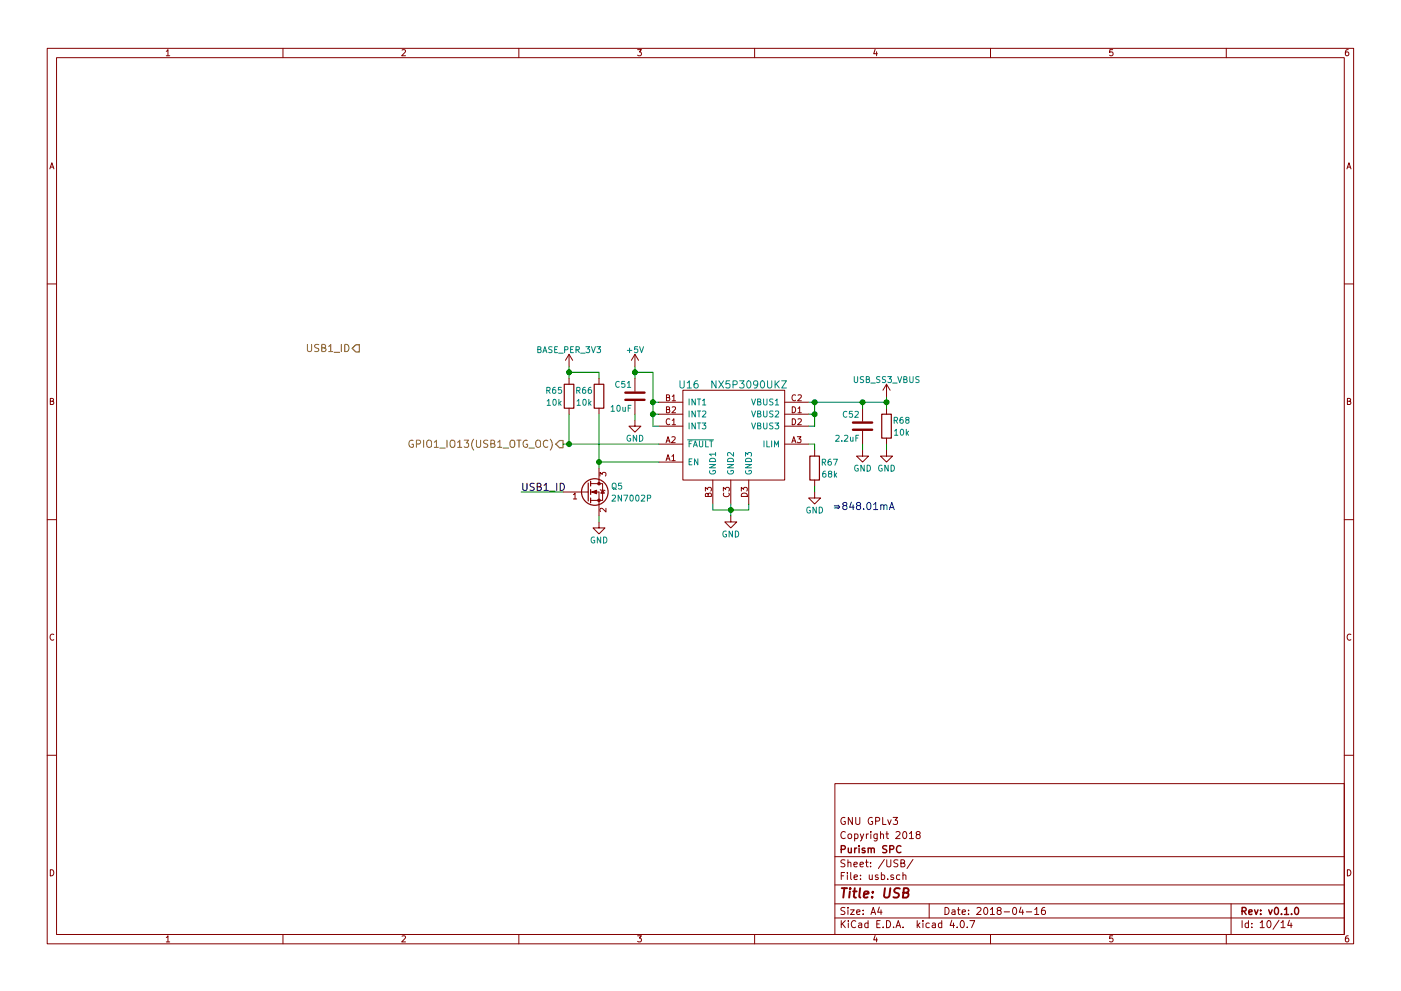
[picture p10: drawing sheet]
<svg xmlns="http://www.w3.org/2000/svg" width="297mm" height="210mm" viewBox="0 0 297 210" stroke-linecap="round" stroke-linejoin="round" font-family="sans-serif">
<g fill="none" stroke="#840000" stroke-width=".21">
<path d="M10 10.3h277v189.9h-277zM12 12.2h273v186.1h-273zM35.3 10.9l.3-.4v1.3M35.3 11.8h.7M60 10.3v1.9M85.2 10.6l.5-.1 .3 .4-.8 .9h.8M110 10.3v1.9M135.2 10.5h.8l-.4 .5 .3 .1 .1 .2-.1 .4-.2 .1-.5-.1M160 10.3v1.9M185.5 10.5l-.3 .9h.8M185.9 11v.8M210 10.3v1.9"/>
<path d="M235.9 10.5h-.6v.6h.6l.1 .5-.3 .2-.4-.1M260 10.3v1.9M285.9 10.5l-.4 .1-.2 .2-.1 .8 .3 .2 .4-.1 .1-.4-.1-.2-.4-.1-.3 .3M10.6 35.8l.4-1.3 .4 1.3M10.7 35.5h.6M285.6 35.8l.4-1.3 .4 1.3M285.7 35.5h.6M10 60.2h2M120.6 75.2v2.5M120.6 75.2l-.7 1.2M120.6 75.2l.8 1.2M134.6 75.2v2.5"/>
<path d="M134.6 75.2l-.7 1.2M134.6 75.2l.8 1.2M285 60.2h2M10.7 85.1h.5l.1-.5-.6-.1v1.3h.5l.2-.4-.3-.3M120.6 80.3v1.2M120.6 86.6v1.3M127 80.3v1.2M127 86.6v1.3M127 99.3v3.3M134.6 89.1v1.3h1.3l-1.3 1.3-1.3-1.3h1.3M134.6 80.3v2.8M134.6 85.1v2.8"/>
<path d="M139.7 98h5.1M139.7 85.3h5.1M139.7 90.4h5.1M139.7 87.9h5.1M139.7 94.2h5.1M141.2 97.7l.4-1.2 .5 1.2M141.2 93.9l.4-1.2 .5 1.2M141.3 84.3l.6-.1v-.3l-.6-.1v1.2h.5l.2-.4-.3-.3M141.3 86.9l.6-.1v-.4l-.6-.1v1.3h.5l.2-.5-.3-.2M141.4 97.4h.5M141.4 93.5h.5M142 88.9a.56 .56 0 0 0-.8 .6 .56 .56 0 0 0 .8 .5"/>
<path d="M142.4 96.8l.4-.3v1.2M142.4 92.8l.5-.1 .3 .3-.8 .9h.8M142.4 97.7h.8M142.5 84.1l.4-.3v1.2M142.5 89.2l.4-.4v1.3M142.5 86.4l.5-.1 .2 .4-.8 .9h.8M142.5 85h.7M142.5 90.1h.7M144.8 82.8h21.6v19h-21.6zM166.4 85.3h5M166.4 90.4h5M166.4 87.9h5"/>
<path d="M166.4 94.2h5M167.9 93.9l.4-1.2 .4 1.2M168 86.3a.64 .64 0 0 1 .7 .6 .64 .64 0 0 1-.7 .7zM168 88.8a.64 .64 0 0 1 .7 .7 .64 .64 0 0 1-.7 .6zM168 93.5h.6M168.7 83.9a.56 .56 0 0 0-.8 .5 .56 .56 0 0 0 .8 .5M169 92.7h.8l-.4 .4 .4 .1v.6l-.2 .1-.6-.1M169.2 86.7l.3-.4v1.3M169.2 83.9l.5-.1 .2 .3-.8 .9h.8M169.2 88.9l.5-.1 .2 .4-.8 .9h.8M169.2 87.6h.7M172.7 95.5v1.3"/>
<path d="M182.9 95.5v1.3h1.2l-1.2 1.2-1.3-1.2h1.3M182.9 86.6v2.8M182.9 91.4v2.8M188 95.5v1.3h1.2l-1.2 1.2-1.3-1.2h1.3M188 81.5v2.6M188 86.6v1.3M188 93v1.2M188 81.5l-.8 1.3M188 81.5l.7 1.3M285.7 85.1h.5l.1-.5-.6-.1v1.3h.5l.2-.4-.3-.3M10 110.3h2M119.4 104.4h5.3"/>
<path d="M121.6 104.9l.3-.3v1.3M121.6 105.9h.7M125.2 104.4h1.8v5.1M125.2 102.6h1.8M127 102.6h.8v3.6h-2.6M127 110.7v1.3h1.3l-1.3 1.3-1.3-1.3h1.3M127.2 101v-.8l.5 .5 .1-.4h.5l.2 .2-.2 .5M127.3 103.9l1 .2M127.8 104l.3 .6h-.7zM128.5 107.8v.8l-.9-.8-.4 .3 .1 .5M149.6 104.2v-.8l.4 .4 .1-.4h.6l.1 .2-.1 .6M150.1 104.9l.3-.3 .4 .2v.5h-1.2l.1-.6h.3l.1 .6"/>
<path d="M151.1 101.8v5.1M153.4 104.2v-.8l.4 .4 .1-.4h.6l.1 .2-.1 .6M153.5 104.6a.56 .56 0 0 0 .5 .8 .56 .56 0 0 0 .5-.8M154.9 109.5v1.2h1.3l-1.3 1.3-1.2-1.3h1.2M154.9 101.8v5.1M157.2 104.2v-.8l.5 .4 .1-.4h.5l.1 .2-.1 .6M157.2 104.8a.69 .69 0 0 1 .8-.1 .69 .69 0 0 1 .4 .6h-1.2zM158.7 101.8v5.1M172.7 104.4v1.3h1.3l-1.3 1.2-1.3-1.2h1.3M172.7 101.8v1.3M285 110.3h2M11.4 134.6a.58 .58 0 0 0-.8 .6 .58 .58 0 0 0 .8 .5"/>
<path d="M286.4 134.6a.58 .58 0 0 0-.8 .6 .58 .58 0 0 0 .8 .5M10 160.2h2M177 166.3h108v32h-108zM179.1 173.5a.69 .69 0 0 0-.8 .7 .69 .69 0 0 0 .9 .6v-.5h-.3M179.2 176.6a.71 .71 0 0 0-1 .5 .71 .71 0 0 0 .7 .8l.3-.1M179.9 177.1l.2-.2 .4 .2 .1 .5-.2 .2-.3 .1-.2-.1zM180.7 173.4v1.5l-.8-1.5v1.5M181.2 177l.4-.1 .3 .3-.1 .6h-.6M181.2 176.9v1.5M181.4 173.4v1.2l.3 .3h.3l.3-.3v-1.2M182.4 176.9l.4 1M183.1 176.9l-.5 1.4-.2 .1"/>
<path d="M183.7 176.9v1M184.1 176.9l-.4 .3M184.6 176.4v.2M184.6 176.9v1M184.9 173.5a.69 .69 0 0 0-.8 .7 .69 .69 0 0 0 .9 .6v-.5h-.3M185.6 174.2l.8-.1 .1-.2-.1-.3-.2-.2h-.6v1.5M186 176.9l-.1 1.4-.2 .1h-.4M186 177l-.5-.1-.2 .3v.6l.2 .1 .5-.1M186.7 177.1l.2-.2 .4 .1v.9M186.7 176.4v1.5M187.1 173.4v1.5h.8M187.8 176.9h.6"/>
<path d="M188 176.4v1.3l.4 .2M188.2 173.9l.4 1 .4-1M189.4 173.4h.9l-.5 .6 .4 .1v.7l-.2 .1-.6-.1M190 176.6l.6-.2 .2 .5-.9 1h.9M191.5 176.6l.2-.2a.8 .8 0 0 1 .6 .8 .8 .8 0 0 1-.6 .7l-.3-.5zM192.8 176.9l.4-.5v1.5M192.8 177.9h.9M194.5 177.1l-.3-.3 .1-.2 .2-.2 .4 .1 .2 .2-.1 .2-.5 .2-.3 .3v.2l.3 .3h.3l.3-.3v-.2l-.3-.3M285 160.2h2M10.7 184.5a.65 .65 0 0 1 .7 .7 .65 .65 0 0 1-.7 .6zM35.3 198.9l.3-.4v1.3M35.3 199.8h.7"/>
<path d="M60 198.3v1.9M85.2 198.6l.5-.1 .3 .4-.8 .9h.8M110 198.3v1.9M135.2 198.5h.8l-.4 .5 .3 .1 .1 .2-.1 .4-.2 .1-.5-.1M160 198.3v1.9M177 194.8h108M177 191.8h108M177 187.8h108M177 181.8h108M178.4 195.3v1.5M178.4 185.8h.5M178.6 196l.6 .8"/>
<path d="M179.1 185.1h-.7v1.5M179.1 192.6l-.5-.1-.3 .3 .1 .3 .7 .4v.4l-.2 .1-.6-.1M179.1 182.5l-.5-.1-.3 .3 .1 .3 .7 .4v.4l-.2 .1-.6-.1M179.2 195.3l-.8 .9M179.7 185.1v.2M179.7 185.6v1M179.8 192.5v.2M179.8 183.1l.2-.2 .4 .1v.9M179.8 182.4v1.5M179.8 193v1M179.9 195.3v.2M179.9 195.8v1"/>
<path d="M180.3 193h.8l-.8 1h.8M180.4 185.1v1.3l.2 .2M181.1 183.4l.7-.1-.1-.3-.4-.1-.2 .2v.7h.6M181.1 186.1l.7-.1-.1-.3-.4-.1-.2 .2 .1 .7h.5M181.4 195.5a.71 .71 0 0 0-1 .5 .71 .71 0 0 0 .8 .8l.2-.1M181.6 193.5l.7-.1v-.3l-.4-.1-.3 .2 .1 .7h.6M182.1 195.9h.6v.9M182.3 183.4l.8-.1-.1-.3-.4-.1-.3 .2 .1 .7h.6M182.4 186.5v.1M182.4 185.7v.1M182.7 196.2l-.7 .3 .2 .3 .5-.1M183 193.9v.1"/>
<path d="M183 193.1v.1M183.5 182.9h.6M183.7 182.4v1.3l.4 .2M184 195.9l-.4-.1-.3 .3 .1 .6 .2 .1 .4-.1M184 195.3v1.5M184.3 185.6l.1 .9 .3 .1 .2-.1M184.6 183.8v.1M184.6 183v.1M184.7 194l.4-1.5 .5 1.5M184.8 193.6h.7M184.9 185.6v1M185.5 198.5l-.3 .9h.8"/>
<path d="M185.9 199v.8M185.9 196h.5M186.2 185.7l-.4-.1-.2 .2v.2l.6 .2v.3h-.6M186.4 192.5l-.3 1h.9M186.6 195.3h-.7v1.5h.7M186.8 193v1M186.9 185.7l.4-.1 .3 .3-.1 .6h-.6M186.9 185.1v1.5M187.2 196.7v.1M187.5 182.3l-1.3 2M188 195.3a.76 .76 0 0 1 .8 .8 .76 .76 0 0 1-.8 .7zM188 182.4v1.2l.3 .3h.3l.3-.3v-1.2"/>
<path d="M188.2 186.5v.1M189.4 185.7l-.3-.1-.3 .2 .1 .2 .5 .2v.3h-.6M189.5 196.7v.1M190 196.8l.4-1.5 .6 1.5M190.1 196.4h.7M190.4 182.5l-.6-.1-.3 .3 .1 .3 .7 .4v.4l-.2 .1-.6-.1M190.8 185.7l-.5-.1-.2 .3v.6l.2 .1 .5-.1M191 183.1l.7-.1v-.4l-.2-.2h-.5v1.5h.6l.2-.1 .1-.4-.4-.3M191.4 185.7l.2-.1 .4 .1 .1 .9M191.4 185.1v1.5M191.5 196.7v.1M193.6 182.3l-1.3 2"/>
<path d="M194.5 195.3v1.5M194.6 196.3l.4 .5M195 195.8l-.5 .6M195.7 195.3v.2M195.7 195.8v1M197 191.8v3M197 195.9l-.4-.1-.3 .3 .1 .6 .2 .1 .4-.1M197.7 195.9h.6v.9M198.3 196.2l-.7 .3 .2 .3 .5-.1M199.7 195.9l-.5-.1-.2 .3v.6l.2 .1 .5-.1M199.7 195.3v1.5M200.4 192.5a.76 .76 0 0 1 .8 .8 .76 .76 0 0 1-.8 .7z"/>
<path d="M201.8 195.2l-.4 1.1h1M201.9 193.1h.5l.1 .9M202.2 195.8v1M202.5 193.4l-.7 .3 .2 .3 .5-.1M202.9 196.7v.1M203 193h.6M203.2 192.5v1.3l.4 .2M203.8 195.4l.1-.1a.8 .8 0 0 1 .6 .8 .8 .8 0 0 1-.6 .7 .97 .97 0 0 1-.1-1.4zM204 193.5l.7-.1-.1-.3-.4-.1-.2 .2 .1 .7h.5M205.1 196.7v.1M205.4 193.9v.1M205.4 193.1v.1"/>
<path d="M205.6 195.3h1.1l-.7 1.5M207.1 192.7l.6-.2 .3 .5-.9 1h.9M208.7 192.7l.2-.2a.8 .8 0 0 1 .5 .8 .8 .8 0 0 1-.5 .7l-.3-.5zM210 193l.4-.5v1.5M210 194h.8M210 198.3v1.9M211.7 193.2l-.3-.3 .1-.2 .2-.2 .4 .1 .2 .2-.1 .2-.5 .2-.3 .3v.2l.3 .3h.3l.3-.3v-.2l-.3-.3M212.9 193.5h1.1M214.8 192.7l.2-.2a.8 .8 0 0 1 .6 .8 .8 .8 0 0 1-.6 .7l-.3-.5zM216.5 192.5l-.4 1h.9M216.8 193v1M217.6 193.5h1.1"/>
<path d="M219.4 193l.4-.5v1.5M219.4 194h.8M221.5 192.5l-.4 .1a1.11 1.11 0 0 0-.1 1.3l.4 .1 .2-.1 .1-.5-.3-.3-.4 .1-.2 .2M235.9 198.5h-.6v.7l.6-.1 .1 .5-.3 .2-.4-.1M260 198.3v1.9M261 191.8v6.5M263.3 195.3v1.5M264.7 195.9l-.4-.1-.3 .3 .1 .6 .2 .1 .4-.1M264.7 195.3v1.5M265.4 196.7v.1M265.4 195.9v.1M267.2 195.8l.4-.5v1.5"/>
<path d="M267.2 196.8h.8M268.8 195.5l.2-.2a.8 .8 0 0 1 .5 .8 .8 .8 0 0 1-.5 .7l-.4-.5zM271.2 195.2l-1.3 2M271.6 195.8l.4-.5v1.5M271.6 196.8h.9M273.4 195.2l-.4 1.1h1M273.7 195.8v1M285.7 184.5a.65 .65 0 0 1 .7 .7 .65 .65 0 0 1-.7 .6zM285.9 198.5l-.4 .1-.2 .3-.1 .7 .3 .2 .4-.1 .1-.4-.1-.2-.4-.1-.3 .3"/>
</g>
<g fill="none" stroke="#840000" stroke-width=".3">
<path d="M179.9 179.9v.9l.4 .1 .2-.1M180.5 179.9v1M181.2 179.9v1M181.6 179.9l-.4 .3M182.1 179.4v.2M182.1 179.9v1M184.1 179.9v1M188 179.5l-.6-.1-.3 .3 .1 .3 .7 .4v.4l-.2 .1-.6-.1M191 179.6a.71 .71 0 0 0-1 .5 .71 .71 0 0 0 .7 .8l.3-.1M178.4 180.2l.7-.1 .1-.2-.1-.3-.2-.2h-.5v1.5M183.4 180l-.4-.1-.2 .2 .1 .3 .5 .1v.3h-.6M184.1 180.1l.2-.2 .4 .1v.9"/>
<path d="M184.7 180.1l.2-.2 .4 .1 .1 .9M188.6 180.2l.8-.1 .1-.2-.1-.3-.2-.2h-.6v1.5M263.3 193.3l.8-.1 .1-.2-.1-.3-.2-.2h-.6v1.5M263.7 193.3l.5 .7M264.8 193.5l.7-.1-.1-.3-.4-.1-.2 .2v.7h.6M266 193l.3 1 .4-1M267.3 193.9v.1M267.3 193.1v.1M269 193l.3 1 .4-1M270.4 192.6l.2-.1a.8 .8 0 0 1 .5 .8 .8 .8 0 0 1-.5 .7 .97 .97 0 0 1-.2-1.4zM271.7 193.9v.1M272.3 193l.5-.5v1.5"/>
<path d="M272.3 194h.9M273.8 193.9v.1M274.6 192.7l.2-.2a.8 .8 0 0 1 .6 .8 .8 .8 0 0 1-.6 .7l-.3-.5z"/>
</g>
<g fill="none" stroke="#840000" stroke-width=".41">
<path d="M178.5 188.4h1.1M179 188.4l-.2 2M180.2 189.1l-.2 1.3M180.3 188.4l-.1 .2 .2-.1-.1-.1-.1 .2M180.9 189.1h.7M181.2 188.4l-.2 1.8 .1 .1 .4 .1M182.4 188.4l-.2 1.8 .2 .2M183.2 189.8l.9-.2v-.4l-.6-.1-.3 .3v.9h.7M184.9 190.3v.1M185.1 189.2l-.1 .2-.1-.1 .2-.1-.1 .2M187.6 188.4l-.2 1.7 .4 .3a.67 .67 0 0 0 .8-.3l.2-1.7M190.8 188.5l-.8-.1-.3 .2v.6l.8 .4 .1 .5-.4 .3-.8-.1"/>
<path d="M191.5 189.4l.9-.1a.46 .46 0 0 0 .3-.5 .46 .46 0 0 0-.4-.4h-.7l-.2 2h.8l.3-.1 .1-.5-.4-.4"/>
</g>
<g fill="none" stroke="#008484" stroke-width=".21">
<path d="M114 74.1l.6-.1v-.3l-.6-.1v1.2h.5l.2-.4-.2-.3M115.1 74.8l.4-1.2 .5 1.2M115.2 74.4h.6M117 73.6h-.6v.4a.54 .54 0 0 1 .6 .7l-.2 .1-.5-.1M117.6 74.1h.4M118.2 73.6h-.6v1.2h.6M118.4 74.9h1M119.7 74.2l.6-.1 .1-.4-.7-.1v1.2M121 74.1h.4M121.6 73.6h-.6v1.2h.6M122.1 74.2l.6-.1 .1-.4-.7-.1v1.2M122.4 74.2l.4 .6"/>
<path d="M123.1 74.9h1M124.2 73.6h.8l-.4 .4 .4 .1v.6l-.2 .1-.6-.1M125.4 73.6l.4 1.2 .4-1.2M126.5 73.6h.8l-.4 .4 .4 .1v.6l-.2 .1-.6-.1M133 74.3h1M133.5 73.9v.9M135.2 73.6h-.6l-.1 .5h.7v.6l-.2 .1-.5-.1M135.6 73.6l.4 1.2 .4-1.2M181.1 79.9v1l.3 .3h.2l.2-.3v-1M183.1 80h-.6l-.1 .4a.54 .54 0 0 1 .7 .6l-.2 .2-.5-.1M186.6 80h-.6l-.1 .4a.54 .54 0 0 1 .6 .6l-.2 .2-.4-.1M187.8 80h-.6l-.1 .4a.54 .54 0 0 1 .6 .6l-.1 .2-.5-.1"/>
<path d="M188.2 79.9h.8l-.4 .5 .4 .1v.5l-.2 .2-.6-.2M190.3 79.9l.5 1.3 .4-1.3M192.9 79.9v1l.2 .3h.3l.2-.3v-1M194.9 80h-.6l-.1 .4a.54 .54 0 0 1 .6 .6l-.2 .2-.4-.1M115.9 82.8h.6l.1-.5-.7-.1v1.3M116 85.1l.4-.4v1.3M116 86h.7M116.2 82.8l.4 .7M117.3 84.8l.2-.1a.67 .67 0 0 1 .4 .7 .67 .67 0 0 1-.4 .6l-.3-.5zM117.7 82.2h-.3l-.2 .3-.1 .7 .3 .3 .4-.2-.1-.6h-.3l-.3 .2M118.5 84.7v1.3M118.6 85.5l.4 .5"/>
<path d="M119 85.1l-.5 .5M119 82.2h-.6v.6h.6v.5l-.2 .2-.4-.2M122.3 82.8h.6v-.5l-.6-.1v1.3M122.4 85.1l.3-.4v1.3M122.4 86h.7M122.6 82.8l.4 .7M123.7 84.8l.2-.1a.67 .67 0 0 1 .4 .7 .67 .67 0 0 1-.4 .6l-.3-.5zM124.1 82.2h-.4l-.2 .3v.7l.2 .3 .5-.2-.1-.6h-.4l-.2 .2M124.8 84.7v1.3M125 85.5l.3 .5M125.3 82.2h-.4l-.1 .3-.1 .7 .2 .3 .5-.2-.1-.6h-.4l-.2 .2M125.3 85.1l-.5 .5"/>
<path d="M129.6 86.4l.3-.4v1.3M129.6 87.3h.7M130.9 86.1l.2-.1a.67 .67 0 0 1 .4 .6 .67 .67 0 0 1-.4 .7l-.3-.5zM131.3 81a.56 .56 0 0 0-.8 .5 .56 .56 0 0 0 .8 .6M132.1 86.4v.8l.3 .1 .2-.2M132.5 80.9h-.6l-.1 .6h.7v.6l-.2 .1-.5-.1M132.6 86.4v.9M133 81.3l.4-.4v1.3M133 82.2h.7M133.2 86.6h.4M133.7 92.4a.59 .59 0 0 0-.8 .6 .59 .59 0 0 0 .8 .5v-.4h-.2M133.8 86h-.6v1.3"/>
<path d="M135 92.3v1.3l-.7-1.3v1.3M135.6 92.3a.64 .64 0 0 1 .7 .7 .64 .64 0 0 1-.7 .6zM144.2 80.8v1.2l.3 .3h.3l.3-.3v-1.2M145.7 81.2l.5-.4v1.5M145.7 82.3h.9M145.8 93.3h5.5M146.1 97.9h.4M146.1 84.7v1.2M146.1 87.2v1.3M146.1 89.7v1.3M146.1 94.1h.4M146.7 97.4h-.6v1.2h.6"/>
<path d="M146.7 93.5h-.6v1.3M147 94.8l.4-1.3 .5 1.3M147.1 94.4h.6M147.4 84.7v1.2l-.7-1.2v1.2M147.4 89.7v1.3l-.7-1.3v1.3M147.4 87.2v1.3l-.7-1.3v1.3M147.9 84.7h.7M147.9 89.7h.7M147.9 87.2h.7M147.9 80.8l-.5 .1a.99 .99 0 0 0 0 1.4l.6-.1v-.5l-.3-.3h-.3l-.3 .3M148 97.4v1.2l-.8-1.2v1.2M148.2 84.7v1.2"/>
<path d="M148.2 87.2v1.3M148.2 89.7v1.3M148.3 93.5v1.1l.2 .2h.3l.2-.2v-1.1M148.9 89.7h.8l-.5 .5 .4 .1v.6l-.2 .1-.5-.1M148.9 85l.4-.3v1.2M148.9 87.3l.5-.1 .3 .3-.8 1h.8M148.9 85.9h.8M149.6 93.5v1.3h.6M150.4 98.5h1.3l-1.3 .8h1.3M150.4 93.5h.8M150.5 99.9a.59 .59 0 0 0 .6 .7 .59 .59 0 0 0 .5-.7l-.4-.1v.2M150.6 97.3a.67 .67 0 0 1 .8 0 .67 .67 0 0 1 .3 .6h-1.3z"/>
<path d="M150.8 93.5v1.3M151.7 96.4h-1.3l.4 .3M151.7 96v.7M151.8 80.8v1.5l-.9-1.5v1.5M152.4 80.8l1 1.5M153.4 80.8l-1 1.5M154.3 98.5h1.2l-1.2 .8h1.2M154.3 99.9a.59 .59 0 0 0 .6 .7 .59 .59 0 0 0 .5-.7l-.4-.1v.2M154.3 97.5a.69 .69 0 0 1 .8-.2 .69 .69 0 0 1 .4 .6h-1.2zM154.7 80.8h-.7l-.1 .7 .2-.1 .5 .1 .2 .5-.3 .3-.6-.1M155.4 81.6l.8-.1 .1-.2-.1-.4-.2-.1h-.6v1.5M155.5 96v.8l-.9-.8-.3 .2 .1 .5"/>
<path d="M156.8 80.8h1l-.5 .6 .5 .3-.1 .5-.2 .1-.7-.1M158.1 98.5h1.2l-1.2 .8h1.2M158.1 96.8v-.8l.4 .4 .1-.3h.6l.1 .1-.1 .6M158.1 99.9a.59 .59 0 0 0 .6 .7 .59 .59 0 0 0 .6-.7l-.5-.1v.2M158.1 97.5a.69 .69 0 0 1 .8-.2 .69 .69 0 0 1 .4 .6h-1.2zM158.5 80.9l.2-.1a.81 .81 0 0 1 .5 .8 .81 .81 0 0 1-.5 .7l-.2-.1-.2-.5zM159.4 87.2l.4 1.3 .4-1.3M159.4 84.7l.4 1.2 .4-1.2M159.4 89.7l.4 1.3 .4-1.3M160.6 87.8l.6-.1v-.4l-.6-.1v1.3h.5l.2-.5-.2-.2M160.6 85.2l.6-.1v-.3l-.6-.1v1.2h.5l.2-.4-.2-.3M160.6 90.3l.6-.1v-.4l-.6-.1v1.3h.5l.2-.4-.2-.3"/>
<path d="M160.7 81.5l-.3 .2h-.3l-.3-.2v-.6l.6-.1a.96 .96 0 0 1-.2 1.5h-.3M161.4 80.9l.2-.1a.81 .81 0 0 1 .5 .8 .81 .81 0 0 1-.5 .7l-.2-.1-.2-.5zM161.9 87.2v1l.2 .3h.3l.2-.3v-1M161.9 84.7v1l.2 .2h.3l.2-.2v-1M161.9 89.7v1l.2 .3h.3l.2-.3v-1M162 93.5v1.3M162.6 93.5v1.3h.6M162.7 80.8v1.2l.3 .3h.3l.3-.3v-1.2M163.6 93.5v1.3M163.9 87.2h-.6l-.1 .5a.54 .54 0 0 1 .6 .6l-.1 .2-.5-.1M163.9 84.7h-.6l-.1 .4a.54 .54 0 0 1 .6 .7l-.1 .1-.5-.1M163.9 89.8h-.6l-.1 .4a.54 .54 0 0 1 .6 .7l-.1 .1-.5-.1"/>
<path d="M164.2 94.8v-1.3l.4 .9 .4-.9v1.3M164.3 89.7h.8l-.4 .5 .3 .1v.6l-.1 .1-.6-.1M164.3 80.8v1.5M164.4 87.3l.5-.1 .2 .3-.8 1h.8M164.4 85l.3-.3v1.2M164.4 85.9h.7M164.6 81.5l.6 .8M165.2 80.8l-.9 .9M165.7 80.8h1.1l-1.1 1.5h1.1M174.3 98.1l.7-.1v-.5l-.7-.1v1.3M174.7 98.1l.4 .6M175 100h-.3l-.2 .3-.1 .7 .3 .2 .4-.1-.1-.6h-.3l-.3 .2"/>
<path d="M176.1 97.4l-.3 .1-.2 .2v.7l.2 .3 .4-.1-.1-.6-.3-.1-.2 .2M176.7 97.4h.8l-.5 1.3M176.9 100v1.2M177.2 92.5l.5-.2 .2 .4-.8 .9h.8M178.5 93.5v.1M179 92.5l.5-.2 .3 .4-.8 .9h.8M179.6 87.4a.56 .56 0 0 0-.8 .5 .56 .56 0 0 0 .8 .5M180.3 92.8l.1 .7 .3 .1 .1-.1M180.7 87.3h-.6v.6h.6v.5l-.2 .1-.4-.1M180.8 92.8v.8M181.3 87.4l.5-.1 .2 .3-.8 .9h.8M181.5 92.9h.4"/>
<path d="M181.9 98.7a.59 .59 0 0 0-.7 .6 .59 .59 0 0 0 .7 .6l.1-.5h-.3M182.1 92.3h-.6v1.3M183.2 98.7v1.3l-.7-1.3v1.3M183.7 80.5l.6-.1v-.4l-.6-.1v1.3h.4l.3-.5-.3-.2M183.8 98.7a.64 .64 0 0 1 .8 .6 .64 .64 0 0 1-.8 .7zM184.6 81.3h1M187 98.7a.59 .59 0 0 0-.7 .6 .59 .59 0 0 0 .7 .6v-.5h-.2M188.3 98.7v1.3l-.7-1.3v1.3M188.9 98.7a.64 .64 0 0 1 .7 .6 .64 .64 0 0 1-.7 .7zM189.3 81.3h.9M189.6 89.2l.6-.1v-.5l-.6-.1v1.3M189.7 91.4l.3-.3v1.2"/>
<path d="M189.7 92.3h.7M189.9 89.2l.4 .6M191 91.2l.2-.1a.67 .67 0 0 1 .4 .6 .67 .67 0 0 1-.4 .6l-.3-.4zM191.4 88.5l-.4 .1-.1 .2-.1 .8 .2 .2 .5-.1-.1-.6-.4-.1-.2 .2M191.6 80.5l.6-.1v-.4l-.6-.1v1.3h.5l.2-.5-.3-.2M192.2 91.1v1.2M192.3 89.1l-.3-.3 .1-.2h.6v.3l-.6 .2-.1 .2 .1 .4 .2 .1h.2l.2-.2v-.4l-.2-.1M192.3 91.9l.3 .4M192.6 91.5l-.4 .5M126 114a.59 .59 0 0 0-.7 .6 .59 .59 0 0 0 .7 .5l.1-.5h-.2M127.4 113.9v1.3l-.8-1.3v1.3M128 113.9a.64 .64 0 0 1 .7 .7 .64 .64 0 0 1-.7 .6z"/>
<path d="M129.8 105.2l.5-.2 .2 .4-.8 .9h.8M129.8 102.7l.3-.2 .4 .1 .1 .7a.42 .42 0 0 1-.2 .4 .42 .42 0 0 1-.4 0l-.2-.4zM130 103.5l.7 .4M131.8 102.5h-.6l-.1 .6h.7v.6l-.2 .1-.5-.1M131.8 105v1.3l-.7-1.3v1.3M132.3 105h.8l-.5 1.3M133.7 105.2l.1-.2a.67 .67 0 0 1 .5 .7 .67 .67 0 0 1-.5 .6l-.2-.5zM134.9 105.2l.2-.2a.67 .67 0 0 1 .4 .7 .67 .67 0 0 1-.4 .6l-.3-.5zM136 105.2l.5-.2 .2 .4-.8 .9h.8M137.3 105.7l.6-.1v-.4l-.6-.2v1.3M154 112.7a.59 .59 0 0 0-.7 .6 .59 .59 0 0 0 .7 .6v-.5h-.2M155.3 112.7v1.2l-.7-1.2v1.2"/>
<path d="M155.9 112.7a.64 .64 0 0 1 .7 .6 .64 .64 0 0 1-.7 .6zM171.8 107.6a.59 .59 0 0 0-.8 .6 .59 .59 0 0 0 .8 .6v-.5h-.2M173.1 107.6v1.3l-.7-1.3v1.3M173.7 107.6a.64 .64 0 0 1 .7 .6 .64 .64 0 0 1-.7 .7zM175.9 100.5l-.3-.2 .1-.3 .6 .1v.3l-.6 .2-.1 .2 .1 .3 .2 .1h.2l.3-.2-.1-.4-.2-.1M177 100.8l.4 .4M177.4 100.4l-.5 .5"/>
</g>
<g fill="none" stroke="#840000" stroke-width=".25">
<path d="M119.6 81.5h2.1v5.1h-2.1zM126 81.5h2v5.1h-2zM171.7 96.8h2v5h-2zM186.9 87.9h2.1v5.1h-2.1zM124.7 102.5v3.8M125.2 102.1v1M125.2 103.9v1M125.2 105.7v1"/>
<circle cx="126.1" cy="104.4" r="2.82"/>
</g>
<g fill="none" stroke="#008400" stroke-width=".21">
<path d="M120.6 79h6.4v1.3M120.6 77.7v2.6M134.6 77.7v2.6M134.6 79h3.8v11.4h1.3M119.4 94.2h20.3M120.6 87.9v6.3M127 87.9v11.4M127 98h12.7M134.6 87.9v1.2M138.4 87.9h1.3M138.4 85.3h1.3M171.4 94.2h1.3v1.3"/>
<path d="M171.4 87.9h1.3M171.4 85.3h16.6M172.7 85.3v5.1h-1.3M182.9 85.3v1.3M182.9 94.2v1.3M188 84.1v2.5M188 94.2v1.3M110.5 104.4h8.9M127 109.5v1.2M151.1 106.9v1.3h7.6v-1.3M154.9 106.9v2.6M172.7 103.1v1.3"/>
</g>
<g fill="none" stroke="#0000c2" stroke-width=".21">
<path d="M176.9 107.8h.9M176.9 107.3h.9M177.7 107.2l.4 .3-.4 .4M179 107.3l-.3-.3 .1-.2 .2-.2 .4 .1 .2 .2-.1 .2-.7 .2-.1 .2v.3l.3 .3h.3l.3-.3v-.3l-.3-.2M180.5 106.5l-.4 1.1h1M180.9 107.1v1M181.9 107.3l-.3-.3 .1-.2 .2-.2 .4 .1 .2 .2-.1 .2-.7 .2-.1 .2v.3l.3 .3h.3l.3-.3v-.3l-.3-.2M183.1 108v.1M183.9 106.8l.2-.2a.81 .81 0 0 1 .6 .8 .81 .81 0 0 1-.6 .7l-.2-.1-.1-.5zM185.2 107l.5-.4v1.5M185.2 108.1h.9M186.7 107.3l.1-.1a.36 .36 0 0 1 .6 .1v.8"/>
<path d="M186.7 107.1v1M187.4 107.3a.35 .35 0 0 1 .3-.2 .35 .35 0 0 1 .4 .2v.8M188.6 108.1l.5-1.5 .5 1.5M188.7 107.7h.7"/>
</g>
<path d="M132.6 84.8h4.1M132.6 83.3h4.1M180.8 91.2h4.1M180.8 89.7h4.1" fill="none" stroke="#840000" stroke-width=".51"/>
<g fill="#840000" stroke="#840000" stroke-width=".21">
<path d="M125.5 104.4l1-.4v.8z"/>
<circle cx="127" cy="106.2" r=".28"/>
<circle cx="127" cy="102.6" r=".28"/>
</g>
<g fill="#008400" stroke="#008400" stroke-width=".25">
<circle cx="138.4" cy="87.9" r=".51"/>
<circle cx="138.4" cy="85.3" r=".51"/>
<circle cx="134.6" cy="79" r=".51"/>
<circle cx="120.7" cy="79" r=".51"/>
<circle cx="120.7" cy="94.2" r=".51"/>
<circle cx="127" cy="98" r=".51"/>
<circle cx="154.9" cy="108.2" r=".51"/>
<circle cx="172.7" cy="85.3" r=".51"/>
<circle cx="172.7" cy="87.9" r=".51"/>
<circle cx="182.9" cy="85.3" r=".51"/>
<circle cx="188" cy="85.3" r=".51"/>
</g>
<g fill="none" stroke="#848400" stroke-width=".21">
<path d="M65.2 73.1v1.2l.3 .3h.3l.3-.3v-1.2M67.6 73.1h-.6l-.3 .3 .2 .3 .6 .3v.4l-.2 .2-.6-.1M68.2 73.8l.7-.1 .1-.2v-.3l-.8-.1v1.5h.6l.2-.2 .1-.3-.4-.3M69.7 73.5l.4-.4v1.5M69.7 74.6h.9M70.8 74.7h1.2M72.4 73.1v1.5M73.1 73.1a.77 .77 0 0 1 .9 .7 .77 .77 0 0 1-.9 .8zM87.6 93.5a.71 .71 0 0 0-.9 .7 .71 .71 0 0 0 .9 .6l.1-.5h-.3M88.3 94.2l.7-.1 .2-.2-.1-.4-.2-.1h-.6v1.5M89.8 93.4v1.5M90.6 93.6a.5 .5 0 0 1 .5-.2 .5 .5 0 0 1 .4 .5l-.1 .8-.3 .2a.53 .53 0 0 1-.6-.5z"/>
<path d="M92.1 93.8l.4-.4v1.5M92.1 94.9h.9M93.2 95.1h1.2M94.8 93.4v1.5M95.7 93.5a.5 .5 0 0 1 .5-.1 .5 .5 0 0 1 .2 .5v.8l-.3 .2a.53 .53 0 0 1-.7-.5v-.5zM97 93.8l.5-.4v1.5M97 94.9h.9M98.4 93.4h1l-.5 .6 .5 .3-.1 .5-.2 .1-.7-.1M100.4 93.2a1.75 1.75 0 0 0 0 2.3M101 93.4v1.2l.3 .3h.3l.3-.3v-1.2M103.4 93.5l-.6-.1-.3 .3 .2 .4 .7 .2v.5l-.3 .1-.6-.1M104.1 94.1h.6l.2-.3-.1-.3-.7-.1v1.5h.5l.4-.3v-.2l-.4-.3"/>
<path d="M105.5 93.8l.5-.4v1.5M105.5 94.9h.9M106.7 95.1h1.1M108.2 93.6a.5 .5 0 0 1 .6-.2 .5 .5 0 0 1 .3 .5v.8l-.3 .2a.53 .53 0 0 1-.7-.5zM109.6 93.4h.9M110 93.4v1.5M111.8 93.5a.71 .71 0 0 0-.9 .7 .71 .71 0 0 0 .9 .6l.1-.5h-.3M112.1 95.1h1.2M113.7 93.6a.5 .5 0 0 1 .5-.2 .5 .5 0 0 1 .4 .5v.8l-.4 .2a.53 .53 0 0 1-.6-.5zM116.2 93.5a.72 .72 0 0 0-1.1 .5 .72 .72 0 0 0 .7 .9l.4-.1M116.7 93.2a1.75 1.75 0 0 1 0 2.3"/>
</g>
<path d="M75.4 73.1h.8v1.6h-.8l-.7-.8zM118.6 93.5h.8v1.5h-.8l-.7-.8z" fill="none" stroke="#848400" stroke-width=".25"/>
<path d="M110.8 102.5v1.3l.4 .3h.2l.3-.3v-1.3M113.3 102.6l-.6-.1-.3 .2v.4l.7 .3 .2 .4-.3 .3-.6-.1M113.9 103.3l.7-.1 .1-.2-.1-.3-.7-.2v1.6h.6l.3-.3v-.2l-.4-.3M115.3 103l.5-.5v1.6M115.3 104.1h.9M116.5 104.2h1.2M118 102.5v1.6M118.8 102.5a.77 .77 0 0 1 .9 .8 .77 .77 0 0 1-.9 .8z" fill="none" stroke="#000" stroke-width=".21"/>
</svg>
